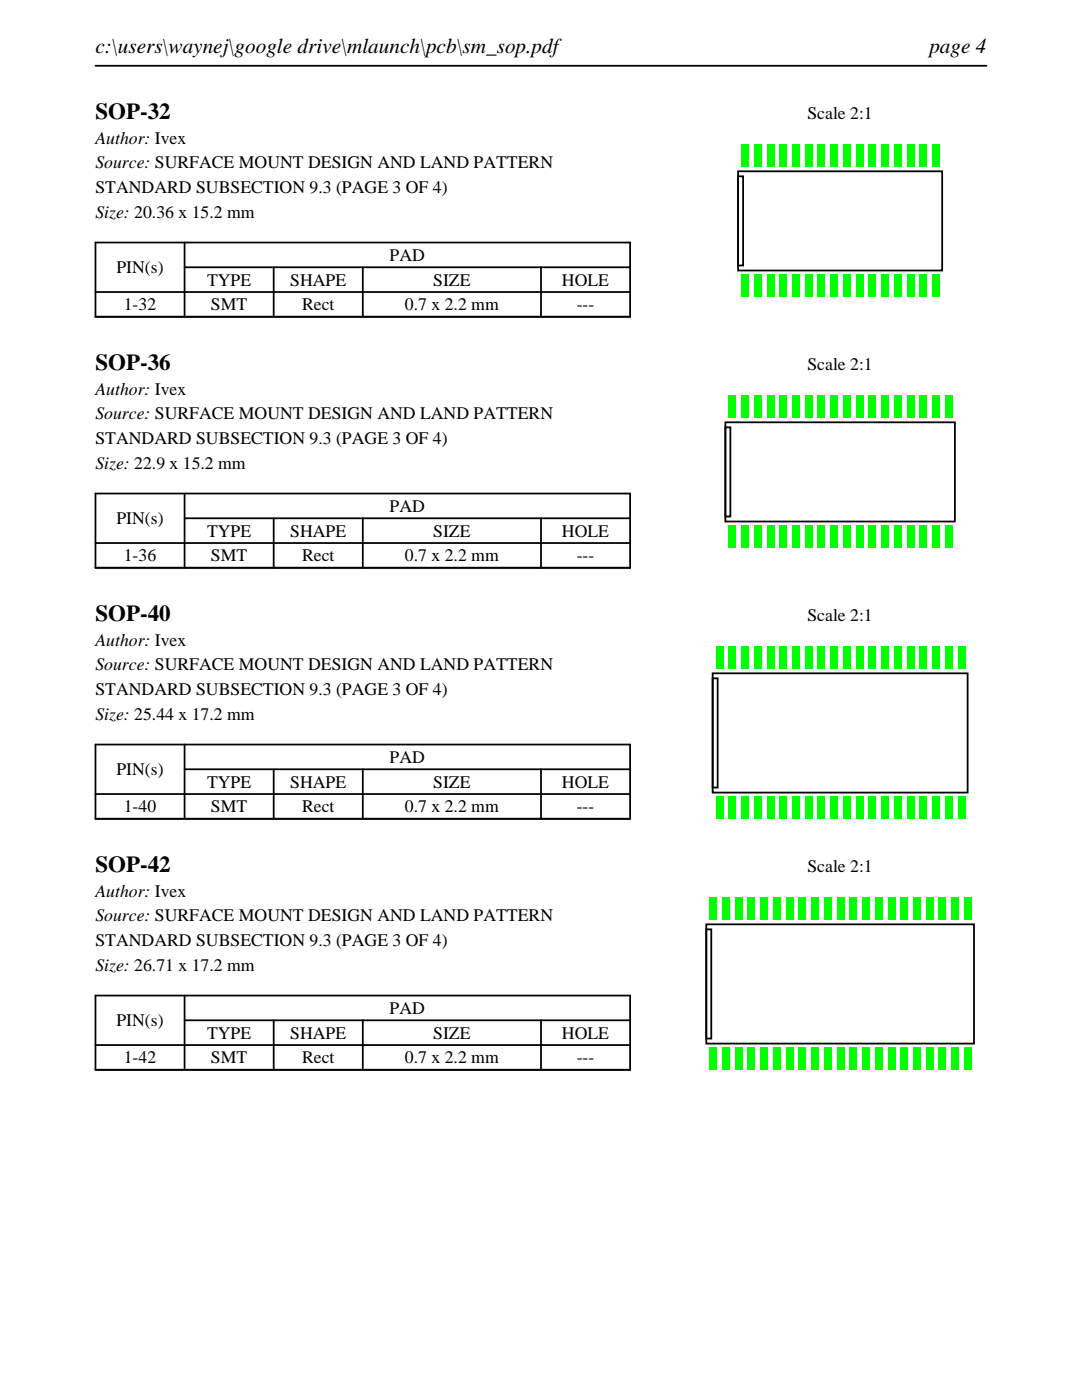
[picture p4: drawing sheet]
<svg xmlns="http://www.w3.org/2000/svg" width="216mm" height="279mm" viewBox="0 0 216 279" stroke-linecap="round" stroke-linejoin="round" font-family="sans-serif">
<defs><g id="words">
<g font-size="4.6">
<text x="19" y="23.7">SOP-32</text>
<text x="19" y="73.8">SOP-36</text>
<text x="19" y="123.9">SOP-40</text>
<text x="19" y="174">SOP-42</text>
</g>
<g font-size="4.2">
<text x="19" y="10.6">c:\users\waynej\google drive\mlaunch\pcb\sm_sop.pdf</text>
<text x="185.4" y="10.6">page 4</text>
</g>
<g font-size="3.5">
<text x="161.1" y="23.7">Scale 2:1</text>
<text x="19" y="28.6">Author: Ivex</text>
<text x="19" y="33.6">Source: SURFACE MOUNT DESIGN AND LAND PATTERN</text>
<text x="19" y="38.5">STANDARD SUBSECTION 9.3 (PAGE 3 OF 4)</text>
<text x="19" y="43.5">Size: 20.36 x 15.2 mm</text>
<text x="77.8" y="52.1">PAD</text>
<text x="23.2" y="54.5">PIN(s)</text>
<text x="41.3" y="57">TYPE</text>
<text x="57.9" y="57">SHAPE</text>
<text x="86.4" y="57">SIZE</text>
<text x="112.1" y="57">HOLE</text>
<text x="24.7" y="61.9">1-32</text>
<text x="42.1" y="61.9">SMT</text>
<text x="60.3" y="61.9">Rect</text>
<text x="80.8" y="61.9">0.7 x 2.2 mm</text>
<text x="115.1" y="61.9">---</text>
<text x="161.1" y="73.8">Scale 2:1</text>
<text x="19" y="78.7">Author: Ivex</text>
<text x="19" y="83.7">Source: SURFACE MOUNT DESIGN AND LAND PATTERN</text>
<text x="19" y="88.6">STANDARD SUBSECTION 9.3 (PAGE 3 OF 4)</text>
<text x="19" y="93.6">Size: 22.9 x 15.2 mm</text>
<text x="23.2" y="104.6">PIN(s)</text>
<text x="41.3" y="107.1">TYPE</text>
<text x="57.9" y="107.1">SHAPE</text>
<text x="77.8" y="102.2">PAD</text>
<text x="86.4" y="107.1">SIZE</text>
<text x="112.1" y="107.1">HOLE</text>
<text x="24.7" y="112">1-36</text>
<text x="42.1" y="112">SMT</text>
<text x="60.3" y="112">Rect</text>
<text x="80.8" y="112">0.7 x 2.2 mm</text>
<text x="115.1" y="112">---</text>
<text x="161.1" y="123.9">Scale 2:1</text>
<text x="19" y="128.8">Author: Ivex</text>
<text x="19" y="133.8">Source: SURFACE MOUNT DESIGN AND LAND PATTERN</text>
<text x="19" y="138.7">STANDARD SUBSECTION 9.3 (PAGE 3 OF 4)</text>
<text x="19" y="143.7">Size: 25.44 x 17.2 mm</text>
<text x="23.2" y="154.7">PIN(s)</text>
<text x="77.8" y="152.3">PAD</text>
<text x="41.3" y="157.2">TYPE</text>
<text x="57.9" y="157.2">SHAPE</text>
<text x="86.4" y="157.2">SIZE</text>
<text x="112.1" y="157.2">HOLE</text>
<text x="24.7" y="162.1">1-40</text>
<text x="42.1" y="162.1">SMT</text>
<text x="60.3" y="162.1">Rect</text>
<text x="80.8" y="162.1">0.7 x 2.2 mm</text>
<text x="115.1" y="162.1">---</text>
<text x="161.1" y="174">Scale 2:1</text>
<text x="19" y="178.9">Author: Ivex</text>
<text x="19" y="183.9">Source: SURFACE MOUNT DESIGN AND LAND PATTERN</text>
<text x="19" y="188.8">STANDARD SUBSECTION 9.3 (PAGE 3 OF 4)</text>
<text x="19" y="193.7">Size: 26.71 x 17.2 mm</text>
<text x="77.8" y="202.4">PAD</text>
<text x="23.2" y="204.8">PIN(s)</text>
<text x="41.3" y="207.3">TYPE</text>
<text x="57.9" y="207.3">SHAPE</text>
<text x="86.4" y="207.3">SIZE</text>
<text x="112.1" y="207.3">HOLE</text>
<text x="24.7" y="212.2">1-42</text>
<text x="42.1" y="212.2">SMT</text>
<text x="60.3" y="212.2">Rect</text>
<text x="80.8" y="212.2">0.7 x 2.2 mm</text>
<text x="115.1" y="212.2">---</text>
</g>
</g></defs>
<path d="M19 13.1h177.8M19 48.4h106.7v14.8h-106.7zM19 58.3h106.7M36.8 53.3h88.9M36.8 48.4v14.8M54.6 53.3v9.9M72.4 53.3v9.9M107.9 53.3v9.9" fill="none" stroke="#000" stroke-width=".35"/>
<path d="M147.3 34.2h40.7v19.8h-40.7zM147.3 35.2h1v17.8h-1z" fill="none" stroke="#000" stroke-width=".36"/>
<g fill="#0f0">
<path d="M148 54.8h1.4v4.4h-1.4z"/>
<path d="M150.5 54.8h1.4v4.4h-1.4z"/>
<path d="M153.1 54.8h1.4v4.4h-1.4z"/>
<path d="M155.6 54.8h1.4v4.4h-1.4z"/>
<path d="M158.1 54.8h1.4v4.4h-1.4z"/>
<path d="M160.7 54.8h1.4v4.4h-1.4z"/>
<path d="M163.2 54.8h1.4v4.4h-1.4z"/>
<path d="M165.8 54.8h1.4v4.4h-1.4z"/>
<path d="M168.3 54.8h1.4v4.4h-1.4z"/>
<path d="M170.8 54.8h1.4v4.4h-1.4z"/>
<path d="M173.4 54.8h1.4v4.4h-1.4z"/>
<path d="M175.9 54.8h1.4v4.4h-1.4z"/>
<path d="M178.5 54.8h1.4v4.4h-1.4z"/>
<path d="M181 54.8h1.4v4.4h-1.4z"/>
<path d="M183.5 54.8h1.4v4.4h-1.4z"/>
<path d="M186.1 54.8h1.4v4.4h-1.4z"/>
<path d="M186.1 28.8h1.4v4.4h-1.4z"/>
<path d="M183.5 28.8h1.4v4.4h-1.4z"/>
<path d="M181 28.8h1.4v4.4h-1.4z"/>
<path d="M178.5 28.8h1.4v4.4h-1.4z"/>
<path d="M175.9 28.8h1.4v4.4h-1.4z"/>
<path d="M173.4 28.8h1.4v4.4h-1.4z"/>
<path d="M170.8 28.8h1.4v4.4h-1.4z"/>
<path d="M168.3 28.8h1.4v4.4h-1.4z"/>
<path d="M165.8 28.8h1.4v4.4h-1.4z"/>
<path d="M163.2 28.8h1.4v4.4h-1.4z"/>
<path d="M160.7 28.8h1.4v4.4h-1.4z"/>
<path d="M158.1 28.8h1.4v4.4h-1.4z"/>
<path d="M155.6 28.8h1.4v4.4h-1.4z"/>
<path d="M153.1 28.8h1.4v4.4h-1.4z"/>
<path d="M150.5 28.8h1.4v4.4h-1.4z"/>
<path d="M148 28.8h1.4v4.4h-1.4z"/>
</g>
<path d="M19 98.5h106.7v14.8h-106.7zM36.8 98.5v14.8M19 108.4h106.7M36.8 103.4h88.9M54.6 103.4v9.9M72.4 103.4v9.9M107.9 103.4v9.9" fill="none" stroke="#000" stroke-width=".35"/>
<path d="M144.7 84.3h45.8v19.8h-45.8zM144.7 85.3h1v17.8h-1z" fill="none" stroke="#000" stroke-width=".36"/>
<g fill="#0f0">
<path d="M145.4 104.9h1.4v4.4h-1.4z"/>
<path d="M148 104.9h1.4v4.4h-1.4z"/>
<path d="M150.5 104.9h1.4v4.4h-1.4z"/>
<path d="M153.1 104.9h1.4v4.4h-1.4z"/>
<path d="M155.6 104.9h1.4v4.4h-1.4z"/>
<path d="M158.1 104.9h1.4v4.4h-1.4z"/>
<path d="M160.7 104.9h1.4v4.4h-1.4z"/>
<path d="M163.2 104.9h1.4v4.4h-1.4z"/>
<path d="M165.8 104.9h1.4v4.4h-1.4z"/>
<path d="M168.3 104.9h1.4v4.4h-1.4z"/>
<path d="M170.8 104.9h1.4v4.4h-1.4z"/>
<path d="M173.4 104.9h1.4v4.4h-1.4z"/>
<path d="M175.9 104.9h1.4v4.4h-1.4z"/>
<path d="M178.5 104.9h1.4v4.4h-1.4z"/>
<path d="M181 104.9h1.4v4.4h-1.4z"/>
<path d="M183.5 104.9h1.4v4.4h-1.4z"/>
<path d="M186.1 104.9h1.4v4.4h-1.4z"/>
<path d="M188.6 104.9h1.4v4.4h-1.4z"/>
<path d="M188.6 78.9h1.4v4.4h-1.4z"/>
<path d="M186.1 78.9h1.4v4.4h-1.4z"/>
<path d="M183.5 78.9h1.4v4.4h-1.4z"/>
<path d="M181 78.9h1.4v4.4h-1.4z"/>
<path d="M178.5 78.9h1.4v4.4h-1.4z"/>
<path d="M175.9 78.9h1.4v4.4h-1.4z"/>
<path d="M173.4 78.9h1.4v4.4h-1.4z"/>
<path d="M170.8 78.9h1.4v4.4h-1.4z"/>
<path d="M168.3 78.9h1.4v4.4h-1.4z"/>
<path d="M165.8 78.9h1.4v4.4h-1.4z"/>
<path d="M163.2 78.9h1.4v4.4h-1.4z"/>
<path d="M160.7 78.9h1.4v4.4h-1.4z"/>
<path d="M158.1 78.9h1.4v4.4h-1.4z"/>
<path d="M155.6 78.9h1.4v4.4h-1.4z"/>
<path d="M153.1 78.9h1.4v4.4h-1.4z"/>
<path d="M150.5 78.9h1.4v4.4h-1.4z"/>
<path d="M148 78.9h1.4v4.4h-1.4z"/>
<path d="M145.4 78.9h1.4v4.4h-1.4z"/>
</g>
<path d="M19 148.6h106.7v14.8h-106.7zM19 158.5h106.7M36.8 153.5h88.9M36.8 148.6v14.8M54.6 153.5v9.9M72.4 153.5v9.9M107.9 153.5v9.9" fill="none" stroke="#000" stroke-width=".35"/>
<path d="M142.2 134.4h50.9v23.8h-50.9zM142.2 135.4h1v21.8h-1z" fill="none" stroke="#000" stroke-width=".36"/>
<g fill="#0f0">
<path d="M142.9 159h1.4v4.4h-1.4z"/>
<path d="M145.4 159h1.4v4.4h-1.4z"/>
<path d="M148 159h1.4v4.4h-1.4z"/>
<path d="M150.5 159h1.4v4.4h-1.4z"/>
<path d="M153.1 159h1.4v4.4h-1.4z"/>
<path d="M155.6 159h1.4v4.4h-1.4z"/>
<path d="M158.1 159h1.4v4.4h-1.4z"/>
<path d="M160.7 159h1.4v4.4h-1.4z"/>
<path d="M163.2 159h1.4v4.4h-1.4z"/>
<path d="M165.8 159h1.4v4.4h-1.4z"/>
<path d="M168.3 159h1.4v4.4h-1.4z"/>
<path d="M170.8 159h1.4v4.4h-1.4z"/>
<path d="M173.4 159h1.4v4.4h-1.4z"/>
<path d="M175.9 159h1.4v4.4h-1.4z"/>
<path d="M178.5 159h1.4v4.4h-1.4z"/>
<path d="M181 159h1.4v4.4h-1.4z"/>
<path d="M183.5 159h1.4v4.4h-1.4z"/>
<path d="M186.1 159h1.4v4.4h-1.4z"/>
<path d="M188.6 159h1.4v4.4h-1.4z"/>
<path d="M191.2 159h1.4v4.4h-1.4z"/>
<path d="M191.2 129h1.4v4.4h-1.4z"/>
<path d="M188.6 129h1.4v4.4h-1.4z"/>
<path d="M186.1 129h1.4v4.4h-1.4z"/>
<path d="M183.5 129h1.4v4.4h-1.4z"/>
<path d="M181 129h1.4v4.4h-1.4z"/>
<path d="M178.5 129h1.4v4.4h-1.4z"/>
<path d="M175.9 129h1.4v4.4h-1.4z"/>
<path d="M173.4 129h1.4v4.4h-1.4z"/>
<path d="M170.8 129h1.4v4.4h-1.4z"/>
<path d="M168.3 129h1.4v4.4h-1.4z"/>
<path d="M165.8 129h1.4v4.4h-1.4z"/>
<path d="M163.2 129h1.4v4.4h-1.4z"/>
<path d="M160.7 129h1.4v4.4h-1.4z"/>
<path d="M158.1 129h1.4v4.4h-1.4z"/>
<path d="M155.6 129h1.4v4.4h-1.4z"/>
<path d="M153.1 129h1.4v4.4h-1.4z"/>
<path d="M150.5 129h1.4v4.4h-1.4z"/>
<path d="M148 129h1.4v4.4h-1.4z"/>
<path d="M145.4 129h1.4v4.4h-1.4z"/>
<path d="M142.9 129h1.4v4.4h-1.4z"/>
</g>
<path d="M19 198.7h106.7v14.8h-106.7zM36.8 198.7v14.8M19 208.6h106.7M36.8 203.6h88.9M54.6 203.6v9.9M72.4 203.6v9.9M107.9 203.6v9.9" fill="none" stroke="#000" stroke-width=".35"/>
<path d="M140.9 184.5h53.4v23.8h-53.4zM140.9 185.5h1v21.8h-1z" fill="none" stroke="#000" stroke-width=".36"/>
<g fill="#0f0">
<path d="M141.6 209.1h1.4v4.4h-1.4z"/>
<path d="M144.2 209.1h1.4v4.4h-1.4z"/>
<path d="M146.7 209.1h1.4v4.4h-1.4z"/>
<path d="M149.3 209.1h1.4v4.4h-1.4z"/>
<path d="M151.8 209.1h1.4v4.4h-1.4z"/>
<path d="M154.3 209.1h1.4v4.4h-1.4z"/>
<path d="M156.9 209.1h1.4v4.4h-1.4z"/>
<path d="M159.4 209.1h1.4v4.4h-1.4z"/>
<path d="M162 209.1h1.4v4.4h-1.4z"/>
<path d="M164.5 209.1h1.4v4.4h-1.4z"/>
<path d="M167 209.1h1.4v4.4h-1.4z"/>
<path d="M169.6 209.1h1.4v4.4h-1.4z"/>
<path d="M172.1 209.1h1.4v4.4h-1.4z"/>
<path d="M174.7 209.1h1.4v4.4h-1.4z"/>
<path d="M177.2 209.1h1.4v4.4h-1.4z"/>
<path d="M179.7 209.1h1.4v4.4h-1.4z"/>
<path d="M182.3 209.1h1.4v4.4h-1.4z"/>
<path d="M184.8 209.1h1.4v4.4h-1.4z"/>
<path d="M187.4 209.1h1.4v4.4h-1.4z"/>
<path d="M189.9 209.1h1.4v4.4h-1.4z"/>
<path d="M192.4 209.1h1.4v4.4h-1.4z"/>
<path d="M192.4 179.1h1.4v4.4h-1.4z"/>
<path d="M189.9 179.1h1.4v4.4h-1.4z"/>
<path d="M187.4 179.1h1.4v4.4h-1.4z"/>
<path d="M184.8 179.1h1.4v4.4h-1.4z"/>
<path d="M182.3 179.1h1.4v4.4h-1.4z"/>
<path d="M179.7 179.1h1.4v4.4h-1.4z"/>
<path d="M177.2 179.1h1.4v4.4h-1.4z"/>
<path d="M174.7 179.1h1.4v4.4h-1.4z"/>
<path d="M172.1 179.1h1.4v4.4h-1.4z"/>
<path d="M169.6 179.1h1.4v4.4h-1.4z"/>
<path d="M167 179.1h1.4v4.4h-1.4z"/>
<path d="M164.5 179.1h1.4v4.4h-1.4z"/>
<path d="M162 179.1h1.4v4.4h-1.4z"/>
<path d="M159.4 179.1h1.4v4.4h-1.4z"/>
<path d="M156.9 179.1h1.4v4.4h-1.4z"/>
<path d="M154.3 179.1h1.4v4.4h-1.4z"/>
<path d="M151.8 179.1h1.4v4.4h-1.4z"/>
<path d="M149.3 179.1h1.4v4.4h-1.4z"/>
<path d="M146.7 179.1h1.4v4.4h-1.4z"/>
<path d="M144.2 179.1h1.4v4.4h-1.4z"/>
<path d="M141.6 179.1h1.4v4.4h-1.4z"/>
</g>
<use href="#words"/>
</svg>
